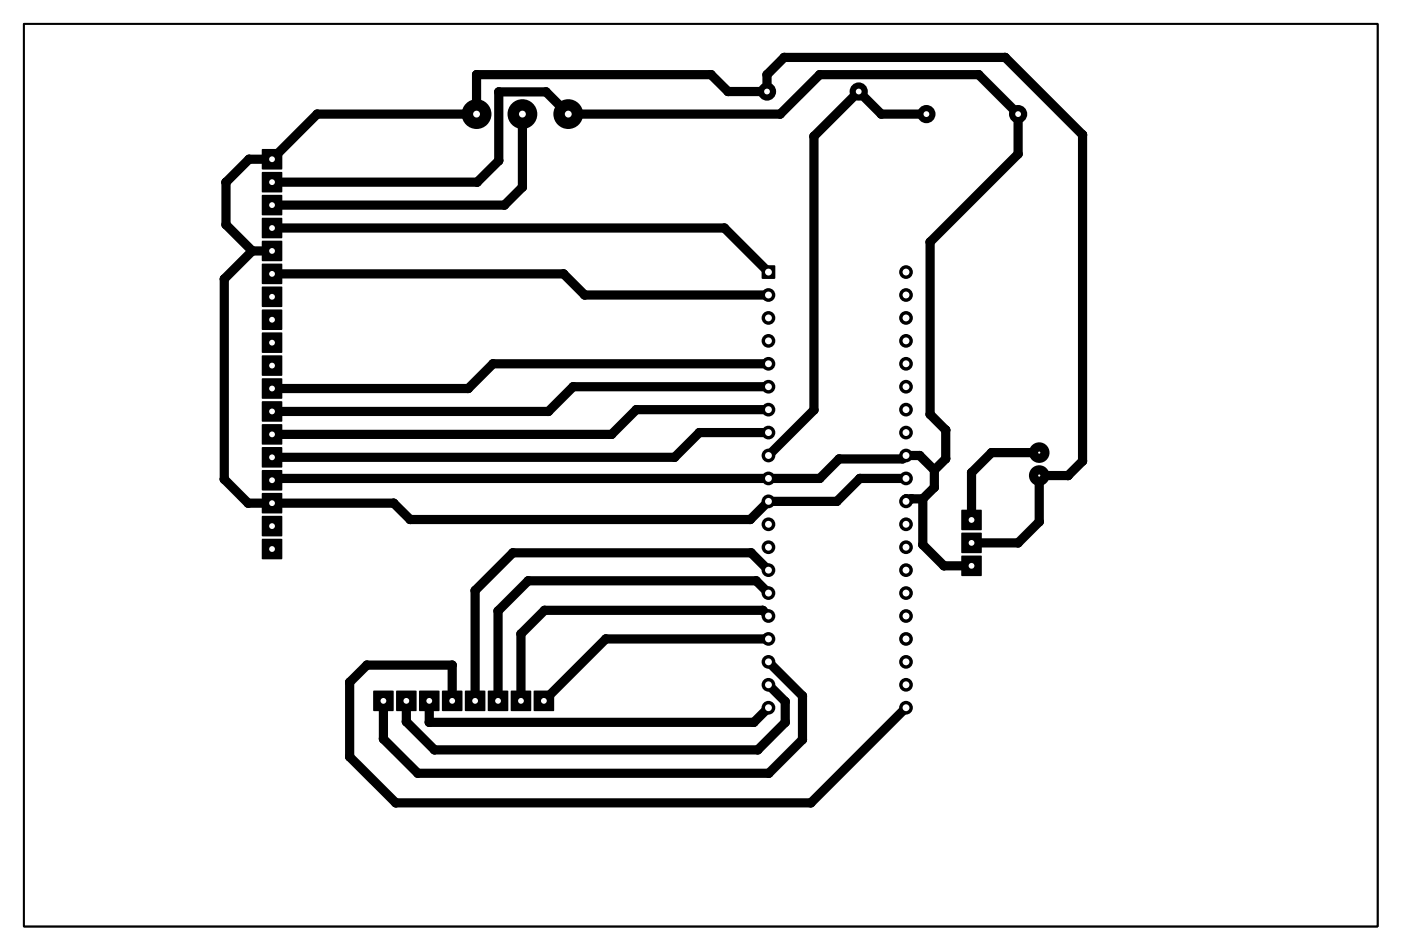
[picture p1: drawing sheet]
<svg xmlns="http://www.w3.org/2000/svg" width="155mm" height="105mm" viewBox="0 0 155 105" stroke-linecap="round" stroke-linejoin="round" font-family="sans-serif">
<g fill="#000">
<path d="M29 16.5h2.2v2.2h-2.2z" fill-rule="evenodd"/>
<path d="M29 19.1h2.2v2.2h-2.2z" fill-rule="evenodd"/>
<path d="M29 21.6h2.2v2.2h-2.2z" fill-rule="evenodd"/>
<path d="M29 24.1h2.2v2.3h-2.2z" fill-rule="evenodd"/>
<path d="M29 26.7h2.2v2.2h-2.2z" fill-rule="evenodd"/>
<path d="M29 29.2h2.2v2.2h-2.2z" fill-rule="evenodd"/>
<path d="M29 31.8h2.2v2.2h-2.2z" fill-rule="evenodd"/>
<path d="M29 34.3h2.2v2.2h-2.2z" fill-rule="evenodd"/>
<path d="M29 36.8h2.2v2.3h-2.2z" fill-rule="evenodd"/>
<path d="M29 39.4h2.2v2.2h-2.2z" fill-rule="evenodd"/>
<path d="M84.4 29.4h1.5l-.1 1.5-1.4-.1z" fill-rule="evenodd"/>
<path d="M29 41.9h2.2v2.2h-2.2z" fill-rule="evenodd"/>
<path d="M29 44.5h2.2v2.2h-2.2z" fill-rule="evenodd"/>
<path d="M29 47h2.2v2.2h-2.2z" fill-rule="evenodd"/>
<path d="M29 49.5h2.2v2.3h-2.2z" fill-rule="evenodd"/>
<path d="M29 52.1h2.2v2.2h-2.2z" fill-rule="evenodd"/>
<path d="M29 54.6h2.2v2.2h-2.2z" fill-rule="evenodd"/>
<path d="M29 57.2h2.2v2.2h-2.2z" fill-rule="evenodd"/>
<path d="M29 59.7h2.2v2.2h-2.2z" fill-rule="evenodd"/>
<path d="M106.5 56.5h2.2v2.2h-2.2z" fill-rule="evenodd"/>
<path d="M106.5 59h2.2v2.2h-2.2z" fill-rule="evenodd"/>
<path d="M41.4 76.5h2.2v2.2h-2.2z" fill-rule="evenodd"/>
<path d="M43.9 76.5h2.2v2.2h-2.2z" fill-rule="evenodd"/>
<path d="M46.4 76.5h2.3v2.2h-2.3z" fill-rule="evenodd"/>
<path d="M49 76.5h2.2v2.2h-2.2z" fill-rule="evenodd"/>
<path d="M51.5 76.5h2.2v2.2h-2.2z" fill-rule="evenodd"/>
<path d="M54.1 76.5h2.2v2.2h-2.2z" fill-rule="evenodd"/>
<path d="M56.6 76.5h2.2v2.2h-2.2z" fill-rule="evenodd"/>
<path d="M59.1 76.5h2.3v2.2h-2.3z" fill-rule="evenodd"/>
<path d="M106.5 61.6h2.2v2.2h-2.2z" fill-rule="evenodd"/>
<circle cx="27.6" cy="17.6" r=".51"/>
<circle cx="35.1" cy="12.6" r=".51"/>
<circle cx="52.8" cy="12.6" r="1.65"/>
<circle cx="52.8" cy="8.3" r=".51"/>
<circle cx="55.3" cy="17.8" r=".51"/>
<circle cx="55.3" cy="10.2" r=".51"/>
<circle cx="57.9" cy="12.6" r="1.65"/>
<circle cx="60.5" cy="10.2" r=".51"/>
<circle cx="63" cy="12.6" r="1.65"/>
<circle cx="78.8" cy="8.3" r=".51"/>
<circle cx="80.7" cy="10.1" r=".51"/>
<circle cx="85" cy="10.1" r="1.01"/>
<circle cx="85" cy="8.3" r=".51"/>
<circle cx="86.4" cy="12.6" r=".51"/>
<circle cx="86.9" cy="6.4" r=".51"/>
<circle cx="90.2" cy="15.1" r=".51"/>
<circle cx="90.8" cy="8.3" r=".51"/>
<circle cx="95.1" cy="10.1" r="1.01"/>
<circle cx="97.6" cy="12.6" r=".51"/>
<circle cx="102.6" cy="12.6" r="1.01"/>
<circle cx="108.4" cy="8.3" r=".51"/>
<circle cx="111.4" cy="6.4" r=".51"/>
<circle cx="112.8" cy="12.6" r="1.01"/>
<circle cx="112.8" cy="17.1" r=".51"/>
<circle cx="119.9" cy="14.9" r=".51"/>
<circle cx="24.8" cy="30.9" r=".51"/>
<circle cx="25" cy="24.9" r=".51"/>
<circle cx="25" cy="20.2" r=".51"/>
<circle cx="27.9" cy="27.8" r=".51"/>
<circle cx="52.9" cy="20.2" r=".51"/>
<circle cx="55.9" cy="22.7" r=".51"/>
<circle cx="57.9" cy="20.7" r=".51"/>
<circle cx="62.4" cy="30.3" r=".51"/>
<circle cx="64.8" cy="32.7" r=".51"/>
<circle cx="80.3" cy="25.3" r=".51"/>
<circle cx="85.1" cy="37.8" r=".76"/>
<circle cx="85.1" cy="35.2" r=".76"/>
<circle cx="85.1" cy="32.7" r=".76"/>
<circle cx="100.4" cy="35.2" r=".76"/>
<circle cx="100.4" cy="32.7" r=".76"/>
<circle cx="100.4" cy="37.8" r=".76"/>
<circle cx="100.4" cy="30.1" r=".76"/>
<circle cx="103" cy="26.8" r=".51"/>
<circle cx="24.8" cy="53.1" r=".51"/>
<circle cx="27.5" cy="55.7" r=".51"/>
<circle cx="29.9" cy="53.2" r=".25"/>
<circle cx="30.3" cy="53" r=".51"/>
<circle cx="30.7" cy="55.7" r=".51"/>
<circle cx="30.7" cy="55.7" r=".25"/>
<circle cx="43.6" cy="55.7" r=".51"/>
<circle cx="45.4" cy="57.5" r=".51"/>
<circle cx="51.9" cy="43" r=".51"/>
<circle cx="54.6" cy="40.3" r=".51"/>
<circle cx="60.8" cy="45.6" r=".51"/>
<circle cx="63.5" cy="42.8" r=".51"/>
<circle cx="67.8" cy="48.1" r=".51"/>
<circle cx="70.5" cy="45.4" r=".51"/>
<circle cx="74.7" cy="50.7" r=".51"/>
<circle cx="77.5" cy="47.9" r=".51"/>
<circle cx="83.1" cy="57.5" r=".51"/>
<circle cx="85.1" cy="58.1" r=".76"/>
<circle cx="85.1" cy="53" r=".76"/>
<circle cx="85.1" cy="55.5" r=".76"/>
<circle cx="85.1" cy="42.8" r=".76"/>
<circle cx="85.1" cy="45.4" r=".76"/>
<circle cx="85.1" cy="50.5" r=".76"/>
<circle cx="85.1" cy="40.3" r=".76"/>
<circle cx="85.1" cy="47.9" r=".76"/>
<circle cx="90.2" cy="45.4" r=".51"/>
<circle cx="90.8" cy="53" r=".51"/>
<circle cx="92.7" cy="55.5" r=".51"/>
<circle cx="93" cy="50.8" r=".51"/>
<circle cx="95.3" cy="53" r=".51"/>
<circle cx="100" cy="50.8" r=".51"/>
<circle cx="100" cy="50.8" r=".25"/>
<circle cx="100.4" cy="55.3" r=".51"/>
<circle cx="100.4" cy="55.5" r=".76"/>
<circle cx="100.4" cy="58.1" r=".76"/>
<circle cx="100.4" cy="50.5" r=".76"/>
<circle cx="100.4" cy="47.9" r=".76"/>
<circle cx="100.4" cy="45.4" r=".76"/>
<circle cx="100.4" cy="40.3" r=".76"/>
<circle cx="100.4" cy="53" r=".76"/>
<circle cx="100.4" cy="42.8" r=".76"/>
<circle cx="101" cy="55.3" r=".51"/>
<circle cx="101.9" cy="50.5" r=".51"/>
<circle cx="102.2" cy="55.3" r=".51"/>
<circle cx="103" cy="45.9" r=".51"/>
<circle cx="103.5" cy="52.1" r=".51"/>
<circle cx="103.5" cy="54" r=".51"/>
<circle cx="104.8" cy="50.8" r=".51"/>
<circle cx="104.8" cy="47.6" r=".51"/>
<circle cx="107.6" cy="52.4" r=".51"/>
<circle cx="109.9" cy="50.1" r=".51"/>
<circle cx="115.1" cy="52.7" r="1.14"/>
<circle cx="115.1" cy="50.1" r="1.14"/>
<circle cx="115.1" cy="57.8" r=".51"/>
<circle cx="118.3" cy="52.7" r=".51"/>
<circle cx="119.9" cy="51.1" r=".51"/>
<circle cx="38.7" cy="75.6" r=".51"/>
<circle cx="40.6" cy="73.7" r=".51"/>
<circle cx="45" cy="79.9" r=".51"/>
<circle cx="50.1" cy="73.7" r=".51"/>
<circle cx="52.6" cy="65.4" r=".51"/>
<circle cx="55.2" cy="67.7" r=".51"/>
<circle cx="56.8" cy="61.2" r=".51"/>
<circle cx="57.7" cy="70.2" r=".51"/>
<circle cx="58.5" cy="64.3" r=".51"/>
<circle cx="60.3" cy="67.6" r=".51"/>
<circle cx="67.1" cy="70.8" r=".51"/>
<circle cx="83.2" cy="61.2" r=".51"/>
<circle cx="83.8" cy="64.3" r=".51"/>
<circle cx="84.5" cy="67.6" r=".51"/>
<circle cx="85.1" cy="65.7" r=".76"/>
<circle cx="85.1" cy="70.8" r=".76"/>
<circle cx="85.1" cy="73.3" r=".76"/>
<circle cx="85.1" cy="75.9" r=".76"/>
<circle cx="85.1" cy="60.6" r=".76"/>
<circle cx="85.1" cy="63.2" r=".76"/>
<circle cx="85.1" cy="68.2" r=".76"/>
<circle cx="85.1" cy="78.4" r=".76"/>
<circle cx="87" cy="77.7" r=".51"/>
<circle cx="88.9" cy="77.1" r=".51"/>
<circle cx="100.4" cy="68.2" r=".76"/>
<circle cx="100.4" cy="78.4" r=".76"/>
<circle cx="100.4" cy="60.6" r=".76"/>
<circle cx="100.4" cy="73.3" r=".76"/>
<circle cx="100.4" cy="65.7" r=".76"/>
<circle cx="100.4" cy="63.2" r=".76"/>
<circle cx="100.4" cy="75.9" r=".76"/>
<circle cx="100.4" cy="70.8" r=".76"/>
<circle cx="102.2" cy="60.3" r=".51"/>
<circle cx="104.6" cy="62.7" r=".51"/>
<circle cx="112.8" cy="60.1" r=".51"/>
<circle cx="38.7" cy="83.8" r=".51"/>
<circle cx="42.5" cy="81.9" r=".51"/>
<circle cx="43.8" cy="88.9" r=".51"/>
<circle cx="46.3" cy="85.7" r=".51"/>
<circle cx="47.6" cy="80" r=".51"/>
<circle cx="48.1" cy="83.1" r=".51"/>
<circle cx="83.5" cy="80" r=".51"/>
<circle cx="84" cy="83.1" r=".51"/>
<circle cx="85.2" cy="85.7" r=".51"/>
<circle cx="87" cy="80" r=".51"/>
<circle cx="88.9" cy="81.9" r=".51"/>
<circle cx="89.8" cy="88.9" r=".51"/>
</g>
<path d="M2.6 2.6h150v100h-150z" fill="none" stroke="#000" stroke-width=".2"/>
<g fill="none" stroke="#000" stroke-width="1">
<path d="M57.9 12.6v8.1l-2 2h-25.8M102.6 12.6h-5l-2.5-2.5-4.9 5v30.3l-5.1 5.1M27.9 27.8l-2.9-2.9v-4.7l2.6-2.6h2.5l5-5h17.7v-4.3h26l1.9 1.8h4.3v-1.8l1.9-1.9h24.5l8.5 8.5v36.2l-1.6 1.6h-3.2v5.1l-2.3 2.3h-5.2M27.9 27.8h2.2M27.9 27.8l-3.1 3.1v22.2l2.7 2.6h2.6M30.1 25.3h50.2l4.8 4.8M30.1 30.3h32.3l2.4 2.4h20.3M30.1 20.2h22.8l2.4-2.4v-7.6h5.2l2.5 2.4h23.4l4.4-4.3h17.6l4.4 4.3v4.5l-9.8 9.7v19.1l1.8 1.7v3.2l-1.3 1.3M85.1 40.3h-30.5l-2.7 2.7h-21.8M85.1 42.8h-21.6l-2.7 2.8h-30.7M85.1 45.4h-14.6l-2.7 2.7h-37.7M85.1 47.9h-7.6l-2.8 2.8h-44.6"/>
<path d="M100 50.8h-7l-2.2 2.2h-60.5l-.2 .2M100.4 53h-5.1l-2.6 2.5h-7.6l-2 2h-37.7l-1.8-1.8h-12.9M100.4 50.5h1.5l1.6 1.6M102.2 55.3v5l2.4 2.4h3M102.2 55.3h-1.8v.2M103.5 52.1v1.9l-1.3 1.3M115.1 50.1h-5.2l-2.3 2.3v5.2M47.6 77.6v2.4h35.9l1.6-1.6M50.1 77.6v-3.9h-9.5l-1.9 1.9v8.2l5.1 5.1h46l10.6-10.5M85.1 63.2l-1.9-2h-26.4l-4.2 4.2v12.2M85.1 65.7l-1.3-1.4h-25.3l-3.3 3.4v9.9M85.1 68.2l-.6-.6h-24.2l-2.6 2.6v7.4"/>
<path d="M85.1 70.8h-18l-6.8 6.8M85.1 73.3l3.8 3.8v4.8l-3.7 3.8h-38.9l-3.8-3.8v-4.3M85.1 75.9l1.9 1.8v2.3l-3 3.1h-35.9l-3.1-3.2v-2.3"/>
</g>
<path d="M29.9 53.2h.2M30.1 55.7h.6M100.4 50.5l-.4 .3" fill="none" stroke="#000" stroke-width=".51"/>
<path d="M84.5 29.5h1.3v1.3h-1.3z" fill="#000"/>
<circle cx="85.1" cy="30.1" r=".38" fill="#fff"/>
<circle cx="85.1" cy="32.7" r=".63" fill="#000"/>
<circle cx="85.1" cy="32.7" r=".38" fill="#fff"/>
<circle cx="85.1" cy="35.2" r=".63" fill="#000"/>
<circle cx="85.1" cy="35.2" r=".38" fill="#fff"/>
<circle cx="85.1" cy="37.8" r=".63" fill="#000"/>
<circle cx="85.1" cy="37.8" r=".38" fill="#fff"/>
<circle cx="85.1" cy="40.3" r=".63" fill="#000"/>
<circle cx="85.1" cy="40.3" r=".38" fill="#fff"/>
<circle cx="85.1" cy="42.8" r=".63" fill="#000"/>
<circle cx="85.1" cy="42.8" r=".38" fill="#fff"/>
<circle cx="85.1" cy="45.4" r=".63" fill="#000"/>
<circle cx="85.1" cy="45.4" r=".38" fill="#fff"/>
<circle cx="85.1" cy="47.9" r=".63" fill="#000"/>
<circle cx="85.1" cy="47.9" r=".38" fill="#fff"/>
<circle cx="85.1" cy="50.5" r=".63" fill="#000"/>
<circle cx="85.1" cy="50.5" r=".38" fill="#fff"/>
<circle cx="85.1" cy="53" r=".63" fill="#000"/>
<circle cx="85.1" cy="53" r=".38" fill="#fff"/>
<circle cx="85.1" cy="55.5" r=".63" fill="#000"/>
<circle cx="85.1" cy="55.5" r=".38" fill="#fff"/>
<circle cx="85.1" cy="58.1" r=".63" fill="#000"/>
<circle cx="85.1" cy="58.1" r=".38" fill="#fff"/>
<circle cx="85.1" cy="60.6" r=".63" fill="#000"/>
<circle cx="85.1" cy="60.6" r=".38" fill="#fff"/>
<circle cx="85.1" cy="63.2" r=".63" fill="#000"/>
<circle cx="85.1" cy="63.2" r=".38" fill="#fff"/>
<circle cx="85.1" cy="65.7" r=".63" fill="#000"/>
<circle cx="85.1" cy="65.7" r=".38" fill="#fff"/>
<circle cx="85.1" cy="68.2" r=".63" fill="#000"/>
<circle cx="85.1" cy="68.2" r=".38" fill="#fff"/>
<circle cx="85.1" cy="70.8" r=".63" fill="#000"/>
<circle cx="85.1" cy="70.8" r=".38" fill="#fff"/>
<circle cx="85.1" cy="73.3" r=".63" fill="#000"/>
<circle cx="85.1" cy="73.3" r=".38" fill="#fff"/>
<circle cx="85.1" cy="75.9" r=".63" fill="#000"/>
<circle cx="85.1" cy="75.9" r=".38" fill="#fff"/>
<circle cx="85.1" cy="78.4" r=".63" fill="#000"/>
<circle cx="85.1" cy="78.4" r=".38" fill="#fff"/>
<circle cx="100.4" cy="78.4" r=".63" fill="#000"/>
<circle cx="100.4" cy="78.4" r=".38" fill="#fff"/>
<circle cx="100.4" cy="75.9" r=".63" fill="#000"/>
<circle cx="100.4" cy="75.9" r=".38" fill="#fff"/>
<circle cx="100.4" cy="73.3" r=".63" fill="#000"/>
<circle cx="100.4" cy="73.3" r=".38" fill="#fff"/>
<circle cx="100.4" cy="70.8" r=".63" fill="#000"/>
<circle cx="100.4" cy="70.8" r=".38" fill="#fff"/>
<circle cx="100.4" cy="68.2" r=".63" fill="#000"/>
<circle cx="100.4" cy="68.2" r=".38" fill="#fff"/>
<circle cx="100.4" cy="65.7" r=".63" fill="#000"/>
<circle cx="100.4" cy="65.7" r=".38" fill="#fff"/>
<circle cx="100.4" cy="63.2" r=".63" fill="#000"/>
<circle cx="100.4" cy="63.2" r=".38" fill="#fff"/>
<circle cx="100.4" cy="60.6" r=".63" fill="#000"/>
<circle cx="100.4" cy="60.6" r=".38" fill="#fff"/>
<circle cx="100.4" cy="58.1" r=".63" fill="#000"/>
<circle cx="100.4" cy="58.1" r=".38" fill="#fff"/>
<circle cx="100.4" cy="55.5" r=".63" fill="#000"/>
<circle cx="100.4" cy="55.5" r=".38" fill="#fff"/>
<circle cx="100.4" cy="53" r=".63" fill="#000"/>
<circle cx="100.4" cy="53" r=".38" fill="#fff"/>
<circle cx="100.4" cy="50.5" r=".63" fill="#000"/>
<circle cx="100.4" cy="50.5" r=".38" fill="#fff"/>
<circle cx="100.4" cy="47.9" r=".63" fill="#000"/>
<circle cx="100.4" cy="47.9" r=".38" fill="#fff"/>
<circle cx="100.4" cy="45.4" r=".63" fill="#000"/>
<circle cx="100.4" cy="45.4" r=".38" fill="#fff"/>
<circle cx="100.4" cy="42.8" r=".63" fill="#000"/>
<circle cx="100.4" cy="42.8" r=".38" fill="#fff"/>
<circle cx="100.4" cy="40.3" r=".63" fill="#000"/>
<circle cx="100.4" cy="40.3" r=".38" fill="#fff"/>
<circle cx="100.4" cy="37.8" r=".63" fill="#000"/>
<circle cx="100.4" cy="37.8" r=".38" fill="#fff"/>
<circle cx="100.4" cy="35.2" r=".63" fill="#000"/>
<circle cx="100.4" cy="35.2" r=".38" fill="#fff"/>
<circle cx="100.4" cy="32.7" r=".63" fill="#000"/>
<circle cx="100.4" cy="32.7" r=".38" fill="#fff"/>
<circle cx="100.4" cy="30.1" r=".63" fill="#000"/>
<circle cx="100.4" cy="30.1" r=".38" fill="#fff"/>
<path d="M41.5 76.6h2v2h-2z" fill="#000"/>
<circle cx="42.5" cy="77.6" r=".32" fill="#fff"/>
<path d="M44 76.6h2v2h-2z" fill="#000"/>
<circle cx="45" cy="77.6" r=".32" fill="#fff"/>
<path d="M46.5 76.6h2.1v2h-2.1z" fill="#000"/>
<circle cx="47.6" cy="77.6" r=".32" fill="#fff"/>
<path d="M49.1 76.6h2v2h-2z" fill="#000"/>
<circle cx="50.1" cy="77.6" r=".32" fill="#fff"/>
<path d="M51.6 76.6h2v2h-2z" fill="#000"/>
<circle cx="52.6" cy="77.6" r=".32" fill="#fff"/>
<path d="M54.2 76.6h2v2h-2z" fill="#000"/>
<circle cx="55.2" cy="77.6" r=".32" fill="#fff"/>
<path d="M56.7 76.6h2v2h-2z" fill="#000"/>
<circle cx="57.7" cy="77.6" r=".32" fill="#fff"/>
<path d="M59.2 76.6h2.1v2h-2.1z" fill="#000"/>
<circle cx="60.3" cy="77.6" r=".32" fill="#fff"/>
<path d="M29.1 16.6h2v2h-2z" fill="#000"/>
<circle cx="30.1" cy="17.6" r=".32" fill="#fff"/>
<path d="M29.1 19.2h2v2h-2z" fill="#000"/>
<circle cx="30.1" cy="20.2" r=".32" fill="#fff"/>
<path d="M29.1 21.7h2v2h-2z" fill="#000"/>
<circle cx="30.1" cy="22.7" r=".32" fill="#fff"/>
<path d="M29.1 24.2h2v2.1h-2z" fill="#000"/>
<circle cx="30.1" cy="25.3" r=".32" fill="#fff"/>
<path d="M29.1 26.8h2v2h-2z" fill="#000"/>
<circle cx="30.1" cy="27.8" r=".32" fill="#fff"/>
<path d="M29.1 29.3h2v2h-2z" fill="#000"/>
<circle cx="30.1" cy="30.3" r=".32" fill="#fff"/>
<path d="M29.1 31.9h2v2h-2z" fill="#000"/>
<circle cx="30.1" cy="32.9" r=".32" fill="#fff"/>
<path d="M29.1 34.4h2v2h-2z" fill="#000"/>
<circle cx="30.1" cy="35.4" r=".32" fill="#fff"/>
<path d="M29.1 36.9h2v2.1h-2z" fill="#000"/>
<circle cx="30.1" cy="38" r=".32" fill="#fff"/>
<path d="M29.1 39.5h2v2h-2z" fill="#000"/>
<circle cx="30.1" cy="40.5" r=".32" fill="#fff"/>
<path d="M29.1 42h2v2h-2z" fill="#000"/>
<circle cx="30.1" cy="43" r=".32" fill="#fff"/>
<path d="M29.1 44.6h2v2h-2z" fill="#000"/>
<circle cx="30.1" cy="45.6" r=".32" fill="#fff"/>
<path d="M29.1 47.1h2v2h-2z" fill="#000"/>
<circle cx="30.1" cy="48.1" r=".32" fill="#fff"/>
<path d="M29.1 49.6h2v2.1h-2z" fill="#000"/>
<circle cx="30.1" cy="50.7" r=".32" fill="#fff"/>
<path d="M29.1 52.2h2v2h-2z" fill="#000"/>
<circle cx="30.1" cy="53.2" r=".32" fill="#fff"/>
<path d="M29.1 54.7h2v2h-2z" fill="#000"/>
<circle cx="30.1" cy="55.7" r=".32" fill="#fff"/>
<path d="M29.1 57.3h2v2h-2z" fill="#000"/>
<circle cx="30.1" cy="58.3" r=".32" fill="#fff"/>
<path d="M29.1 59.8h2v2h-2z" fill="#000"/>
<circle cx="30.1" cy="60.8" r=".32" fill="#fff"/>
<circle cx="115.1" cy="50.1" r="1.01" fill="#000"/>
<circle cx="115.1" cy="50.1" r=".12" fill="#fff"/>
<circle cx="115.1" cy="52.7" r="1.01" fill="#000"/>
<circle cx="115.1" cy="52.7" r=".12" fill="#fff"/>
<circle cx="102.6" cy="12.6" r=".89" fill="#000"/>
<circle cx="102.6" cy="12.6" r=".32" fill="#fff"/>
<circle cx="112.8" cy="12.6" r=".89" fill="#000"/>
<circle cx="112.8" cy="12.6" r=".32" fill="#fff"/>
<circle cx="85" cy="10.1" r=".89" fill="#000"/>
<circle cx="85" cy="10.1" r=".32" fill="#fff"/>
<circle cx="95.1" cy="10.1" r=".89" fill="#000"/>
<circle cx="95.1" cy="10.1" r=".32" fill="#fff"/>
<circle cx="52.8" cy="12.6" r="1.52" fill="#000"/>
<circle cx="52.8" cy="12.6" r=".38" fill="#fff"/>
<circle cx="57.9" cy="12.6" r="1.52" fill="#000"/>
<circle cx="57.9" cy="12.6" r=".38" fill="#fff"/>
<circle cx="63" cy="12.6" r="1.52" fill="#000"/>
<circle cx="63" cy="12.6" r=".38" fill="#fff"/>
<path d="M106.6 56.6h2v2h-2z" fill="#000"/>
<circle cx="107.6" cy="57.6" r=".32" fill="#fff"/>
<path d="M106.6 59.1h2v2h-2z" fill="#000"/>
<circle cx="107.6" cy="60.1" r=".32" fill="#fff"/>
<path d="M106.6 61.7h2v2h-2z" fill="#000"/>
<circle cx="107.6" cy="62.7" r=".32" fill="#fff"/>
<path d="M2.6 2.6h150v100h-150z" fill="none" stroke="#000" stroke-width=".2"/>
</svg>
